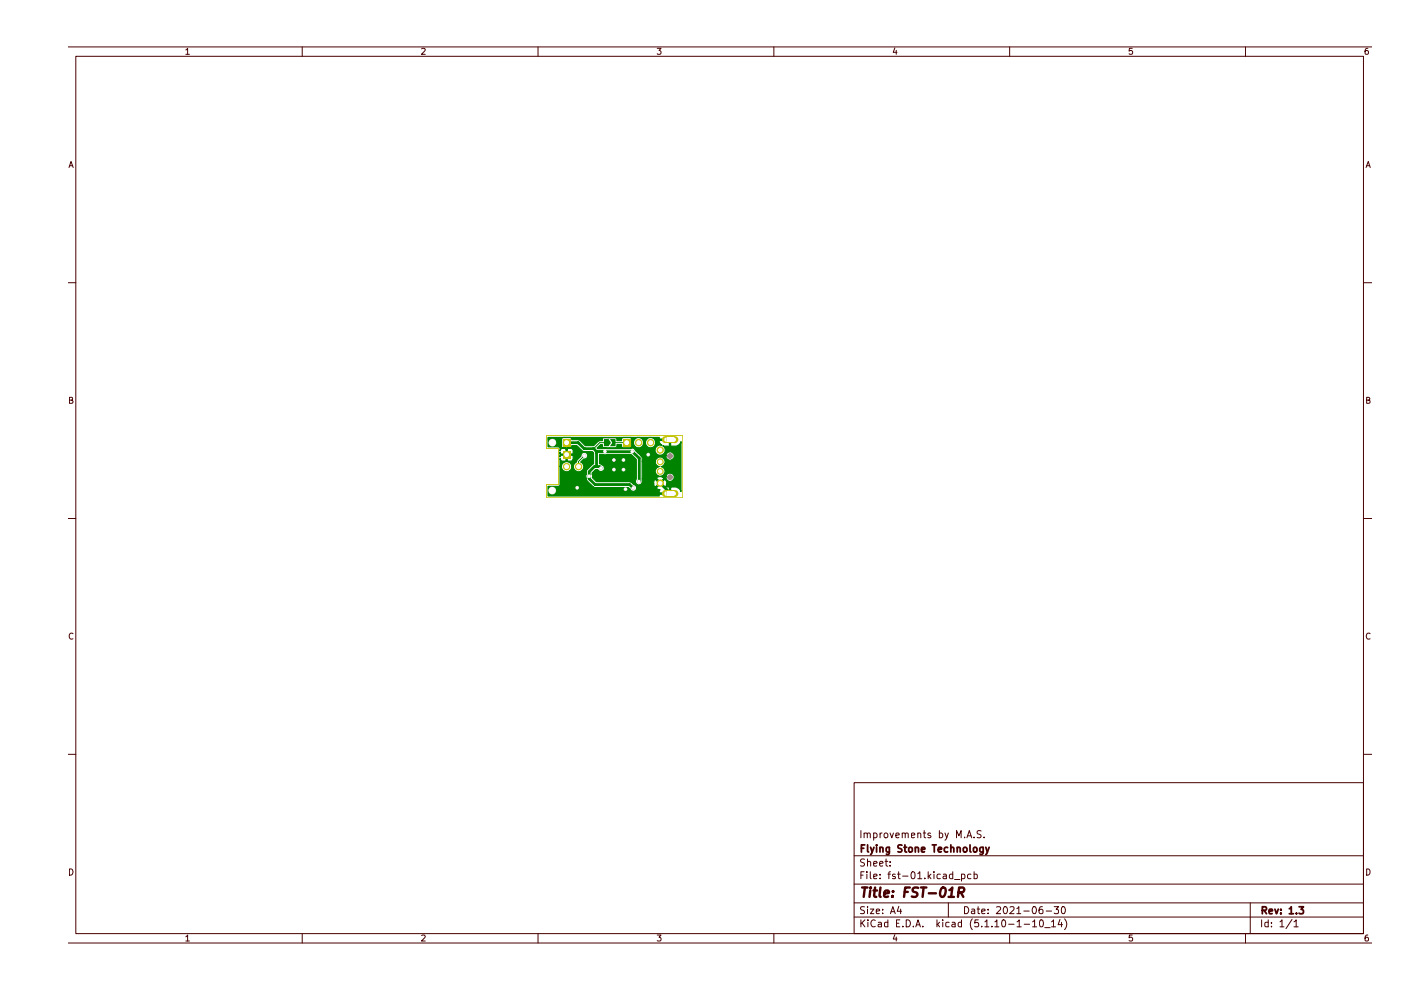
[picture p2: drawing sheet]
<svg xmlns="http://www.w3.org/2000/svg" width="297mm" height="210mm" viewBox="0 0 297 210" stroke-linecap="round" stroke-linejoin="round" font-family="sans-serif">
<g fill="none" stroke="#480000" stroke-width=".21">
<path d="M14.4 9.9h276.3M16.1 11.9h273v186.1h-273zM39.4 10.6l.4-.4v1.3M39.4 11.5h.8M64.1 9.9v2M89.4 10.4l.5-.2 .3 .4-.8 .9h.8M114.1 9.9v2M139.3 10.2h.9l-.5 .5 .5 .3-.2 .5-.7-.1M164.1 9.9v2M189.7 10.2l-.3 .9h.8M190 10.7v.8M214.1 9.9v2"/>
<path d="M240.1 10.2h-.6l-.1 .6 .5-.1 .2 .3v.3l-.2 .2-.5-.1M264.1 9.9v2M290 10.2l-.4 .1-.1 .2-.1 .8 .2 .2 .5-.1v-.6l-.5-.1-.2 .3M14.6 35.5l.5-1.3 .4 1.3M14.8 35.1h.6M289.6 35.5l.5-1.3 .4 1.3M289.8 35.1h.6M14.4 59.9h1.7M289.1 59.9h1.6M14.7 84.8h.6v-.5l-.6-.1v1.3h.5l.3-.2v-.2l-.3-.3M289.8 84.8h.5l.1-.2-.1-.3-.5-.1v1.3h.4l.2-.1 .1-.3-.3-.3M14.4 109.9h1.7"/>
<path d="M289.1 109.9h1.6M15.5 134.4a.61 .61 0 0 0-.9 .4 .61 .61 0 0 0 .6 .7l.3-.1M290.5 134.4l-.6-.1a.69 .69 0 0 0-.2 .7 .69 .69 0 0 0 .5 .5l.3-.1M14.4 159.9h1.7M289.1 159.9h1.6M181.1 165.9h108v32.1h-108zM182.5 176.1v1.5M183.2 176.8l.3-.2 .3 .1 .1 .9M183.2 176.6v1M183.9 176.8l.2-.2 .3 .1 .1 .9M185.2 176.7l.5-.1 .3 .3-.1 .6-.2 .1-.5-.1M185.2 176.6v1.5"/>
<path d="M186.6 176.6v1M187 176.6l-.4 .3M187.6 176.7l.3-.1 .3 .3v.4l-.3 .3-.3-.1-.2-.2zM188.7 176.6l.4 1 .3-1M189.9 177.1l.8-.1-.3-.4h-.3l-.2 .2v.6l.2 .2 .5-.1M191.3 176.8l.2-.2 .4 .1v.9M191.3 176.6v1M191.9 176.8l.2-.2 .4 .1 .1 .9M193.2 177.1l.8-.1v-.2a.44 .44 0 0 0-.7-.1v.8h.6M194.6 176.8l.2-.2 .3 .1 .1 .9M194.6 176.6v1M195.7 176.6h.6"/>
<path d="M195.9 176.1v1.3l.4 .2M197.3 176.7l-.4-.1-.2 .3 .6 .3 .1 .2a.44 .44 0 0 1-.7 .1M199.2 176.7l.4-.1 .3 .3-.1 .6-.2 .1-.4-.1M199.2 176.1v1.5M200.3 176.6l.4 1M201.1 176.6l-.4 1-.4 .5M202.8 177.6v-1.5l.5 1.1 .5-1.1v1.5M204.5 177.5v.1M205 177.6l.5-1.5 .5 1.5M205.1 177.2h.8M206.5 177.5v.1M208 176.2l-.6-.1-.2 .2v.4l.7 .3 .1 .3-.3 .3-.5-.1"/>
<path d="M208.6 177.5v.1M14.4 199.9h276.3M14.7 184.2a.68 .68 0 0 1 .8 .5 .68 .68 0 0 1-.4 .8h-.4zM39.4 198.6l.4-.4v1.3M39.4 199.5h.8M64.1 198v1.9M89.4 198.4l.6-.1 .2 .3-.8 .9h.8M114.1 198v1.9M139.3 198.2h.9l-.5 .5 .5 .3-.1 .4h-.8M164.1 198v1.9M181.1 194.4h108M181.1 191.4h108"/>
<path d="M181.1 187.5h108M181.1 181.4h108M182.5 195v1.5M182.5 185.5h.5M182.7 195.7l.7 .8M183.2 184.8h-.7v1.5M183.3 192.3h-.7l-.2 .2 .2 .4 .6 .2 .1 .2-.1 .4h-.8M183.3 182.2l-.6-.1-.3 .3 .2 .4 .6 .2 .1 .2-.1 .4h-.8M183.4 195l-.9 .9M183.8 184.8v.2M183.8 185.3v1M183.9 192.2v.2"/>
<path d="M183.9 182.8l.2-.2 .4 .1 .1 .9M183.9 182.1v1.5M183.9 192.7v1M184 195v.2M184 195.5v1M184.5 192.7h.8l-.8 1h.8M184.5 184.8v1.3l.2 .2M185.2 185.8l.8-.1-.1-.3h-.6l-.1 .1 .1 .8h.6M185.2 183.1l.8-.1-.3-.4-.4 .1-.1 .7 .2 .2h.5M185.6 195.2a.69 .69 0 0 0-1 .6 .69 .69 0 0 0 .9 .7l.1-.1M185.8 193.2l.7-.1-.1-.3-.4-.1-.2 .3 .1 .7h.5M186.2 195.6h.6l.1 .9h-.7v-.5l.7-.1"/>
<path d="M186.5 183.1l.7-.1-.2-.4h-.3l-.2 .2v.6l.2 .2h.4M186.6 186.2v.1M186.6 185.4v.1M187.1 193.6v.1M187.1 192.8v.2M187.6 182.6h.6M187.9 182.1v1.3l.3 .2M188.2 195v1.5h-.6v-.8l.6-.1M188.2 185.3h.6M188.7 183.5v.1M188.7 182.7v.1M188.8 193.7l.5-1.5 .5 1.5"/>
<path d="M188.8 184.8l-.3 .2v1.3M188.9 193.3h.7M189.7 198.2l-.3 .9h.8M189.8 185.4l-.4-.1-.2 .2 .2 .3 .4 .1v.4h-.6M190 198.7v.8M190.1 195.7h.5M190.3 185.3h.6M190.5 184.8v1.3l.1 .2h.3M190.6 192.2l-.4 1h1M190.8 195h-.7v1.5h.7M191 192.7v1M191.4 185.8h1.1"/>
<path d="M191.4 196.4v.1M192.1 195a.75 .75 0 0 1 .9 .8 .75 .75 0 0 1-.9 .7zM193.3 185l.2-.2a.78 .78 0 0 1 .5 .8 .78 .78 0 0 1-.5 .7l-.2-.1-.1-.4zM193.7 196.4v.1M194.2 196.5l.4-1.5 .5 1.5M194.3 196.1h.7M194.6 185.3l.4-.5v1.5M194.6 186.3h.8M195.7 196.4v.1M196.1 186.2v.1M196.8 184.8v1.5M196.9 185.8l.5 .5"/>
<path d="M197.4 185.3l-.6 .6M198 184.8v.2M198 185.3v1M198.7 195v1.5M198.8 196l.4 .5M199.2 195.5l-.5 .6M199.4 185.4a.49 .49 0 0 0-.7 .2l.1 .7h.6M199.9 195v.2M199.9 195.5v1M200 185.4h.6v.9M200.6 185.7l-.5 .1-.2 .2 .1 .3h.6M201.1 191.4v3"/>
<path d="M201.2 195.6h-.6l-.1 .2 .1 .7h.6M201.9 195.6h.5l.1 .9h-.6v-.5l.6-.1M202 185.4h-.5l-.2 .2v.5l.2 .2h.5M202 184.8v1.5M202.4 186.5h1.1M203.9 195v1.5h-.6l-.2-.2v-.5l.3-.3 .5 .1M203.9 186.3h.6l.1-.2-.1-.7h-.6v1.4M204.5 192.2a.75 .75 0 0 1 .9 .8 .75 .75 0 0 1-.9 .7zM205.9 185.4h-.6l-.2 .2v.5l.2 .2h.6M206 192.8h.6l.1 .9M206.1 194.8a1.73 1.73 0 0 0 0 2.3M206.5 185.4h.6l.1 .2-.1 .7h-.6"/>
<path d="M206.5 184.8v1.5M206.7 193.1l-.7 .1-.1 .2 .1 .3h.7M207.2 192.7h.5M207.4 192.2v1.3v.2h.3M207.4 195h-.7v.7l.2-.1 .5 .1 .1 .6-.3 .2-.5-.1M208.1 193.2l.8-.1-.1-.3-.4-.1-.3 .3 .1 .7h.6M208.1 196.4v.1M208.8 195.5l.4-.5v1.5M208.8 196.5h.9M209.5 193.6v.1M209.5 192.8v.2M210.3 196.4v.1"/>
<path d="M210.9 195.5l.5-.5v1.5M210.9 196.5h.9M211.3 192.4l.7-.1 .2 .4-1 1h1M212.5 195.2l.2-.2a.78 .78 0 0 1 .5 .8 .78 .78 0 0 1-.5 .7l-.2-.1-.1-.4zM212.9 192.3l.2-.1a.78 .78 0 0 1 .5 .8 .78 .78 0 0 1-.5 .7 .97 .97 0 0 1-.2-1.4zM213.9 196h1.1M214.1 198v1.9M214.2 192.4l.7-.1 .1 .4v.2l-.9 .8h.9M215.6 192.7l.4-.5v1.5M215.6 193.7h.8M215.6 195.5l.5-.5v1.5M215.6 196.5h.9"/>
<path d="M217.1 193.2h1.1M217.2 196h1.1M218.9 195.5l.5-.5v1.5M218.9 196.5h.9M219.1 192.3l.3-.1a.88 .88 0 0 1 0 1.5h-.2a.97 .97 0 0 1-.1-1.4zM220.5 195.2l.2-.2a.78 .78 0 0 1 .5 .8 .78 .78 0 0 1-.5 .7l-.2-.1-.1-.4zM221 192.2h-.3a.93 .93 0 0 0-.1 1.5l.5-.1v-.6l-.5-.2-.3 .3M221.5 196.7h1.2M221.8 193.2h1.2M223 195.5l.4-.5v1.5M223 196.5h.8M223.5 192.2h.9l-.5 .6 .4 .1 .1 .2-.1 .6-.8-.1"/>
<path d="M224.7 194.9l-.3 1.1h.9M225.1 195.5v1M225.2 192.4l.3-.2a.88 .88 0 0 1 0 1.5 .81 .81 0 0 1-.3-1.3zM225.7 194.8a1.61 1.61 0 0 1 0 2.3M240.1 198.2h-.6l-.1 .6 .5-.1 .2 .3v.3l-.2 .2-.5-.1M264.1 198v1.9M265.1 191.4v6.6M267.5 195v1.5M268.9 195v1.5h-.6l-.1-.8 .7-.1M269.6 196.4v.1M269.6 195.6v.1M271.4 195.5l.4-.5v1.5"/>
<path d="M271.4 196.5h.8M273.9 194.9l-1.2 2M274.3 195.5l.5-.5v1.5M274.3 196.5h.9M289.8 184.2a.66 .66 0 0 1 .7 .7 .66 .66 0 0 1-.7 .6zM290 198.2l-.4 .1-.1 .2-.1 .8 .2 .2 .5-.1v-.6l-.5-.1-.2 .3"/>
</g>
<g fill="none" stroke="#480000" stroke-width=".38">
<path d="M182.6 179.9h.5M183.4 179.1h-.8v1.6M183.9 179.1v1.3l.3 .3M184.6 179.6l.3 1.1M185.3 179.6l-.5 1.4-.2 .2M185.9 179.1v.2M185.9 179.6v1.1M186.6 179.8l.2-.2 .4 .1v1M186.6 179.6v1.1M188.6 179.6l-.1 1.4-.2 .2-.4-.1M188.6 179.7l-.5-.1-.2 .3 .1 .7h.6M191.2 179.2l-.6-.1-.2 .2v.4l.7 .3 .1 .4-.3 .3-.5-.1"/>
<path d="M191.7 179.6h.5M191.9 179.1v1.3l.3 .3M192.7 179.8l.2-.2 .5 .2-.1 .8-.4 .1-.2-.2zM194.1 179.8l.2-.2 .4 .1v1M194.1 179.6v1.1M197.7 179.1h.8M198.1 179.1v1.6M200.9 179.7l-.4-.1-.3 .3v.5l.2 .2h.5M201.6 179.8l.2-.2 .3 .1 .1 1M201.6 179.1v1.6M203 179.8l.2-.2 .3 .1 .1 1M203 179.6v1.1"/>
<path d="M204.4 179.7l.3-.1 .3 .3v.5l-.3 .3-.3-.1-.2-.2zM205.7 179.1v1.3l.2 .3M206.4 179.8l.2-.2 .4 .1 .1 .2-.1 .7-.4 .1-.2-.2zM208.5 179.6v1.3l-.3 .3-.4-.1M208.5 179.7l-.5-.1-.3 .3 .2 .7h.6M209 179.6l.3 1.1M209.7 179.6l-.5 1.4-.2 .2M195.4 180.1l.7-.1-.2-.4-.5 .1v.7l.2 .3 .4-.1M198.9 180.1l.8-.1-.3-.4h-.3l-.2 .3v.5l.2 .3 .5-.1M267.6 193h.8l.1-.2-.1-.4-.8-.1v1.4M268 193l.5 .7M269.1 193.2l.7-.1-.1-.3h-.4l-.2 .2 .1 .7h.5"/>
<path d="M270.3 192.8l.3 .9 .4-.9M271.6 193.6v.1M271.6 192.8v.2M273.4 192.7l.4-.4v1.4M273.4 193.7h.8M274.9 193.6v.1M275.4 192.3h1l-.5 .5 .3 .1 .2 .2-.2 .6-.8-.1"/>
</g>
<g fill="none" stroke="#480000" stroke-width=".51">
<path d="M182.8 188.2h1.1M183.4 188.2l-.3 2M184.5 188.8l-.2 1.4M184.6 188.2v.1M185.2 188.8h.8M185.5 188.2l-.2 1.7 .1 .2 .4 .1M186.7 188.2l-.2 1.7 .2 .3M187.5 189.5l1-.2v-.2l-.3-.3-.6 .1-.2 1 .3 .3 .6-.1M189.2 189.9v.3M189.3 188.9v.2M191.8 189.1h.7M192.9 188.2h-1l-.2 2"/>
<path d="M194.7 188.3a.9 .9 0 0 0-1.1 0l-.1 .3a.4 .4 0 0 0 .3 .5 .61 .61 0 0 1 .7 .5v.2l-.4 .4-.8-.1M195.3 188.2h1.1M195.8 188.2l-.2 2M196.9 189.4h1.5M199.6 188.3l.5-.1a1.24 1.24 0 0 1-.2 2l-.4-.1a1.51 1.51 0 0 1 .1-1.8zM201.1 190.2h1.2M201.3 188.7l.6-.5-.2 2M203.2 189.2h.8l.3-.2a.49 .49 0 0 0-.2-.8h-.7l-.3 2M203.7 189.2l.5 1"/>
</g>
<path d="M122.4 103.4l.8 .9h8.9l.5-.6" fill="none" stroke="#008400" stroke-width=".38"/>
<path d="M120.2 93.9h2.4M122.6 93.9l.1 .1M122.6 93.9l1.3 1.2M126.5 98.9h.6l.3 .4M134.1 95.8l1.4 1.4v4.9M124.9 100v1.5l1.3 1.2h7.3l.8 .8M140 102.4l2.1 2.2" fill="none" stroke="#008400" stroke-width=".59"/>
<path d="M137.4 96.4v3.5l2.6 2.5" fill="none" stroke="#008400" stroke-width=".51"/>
<path d="M123.9 96.6l-1.2 1.2v1.1" fill="none" stroke="#008400" stroke-width=".21"/>
<path d="M116.2 92.8h23.6l.1 .3h2.3v1.5a1.76 1.76 0 0 0 2.2-1v10.6l-.1-.2a1.87 1.87 0 0 0-2.1-.7v1.5h-2.3l-.1 .4h-23.6v-2.1h2.2l.3-.2v-4.1h.3a1.1 1.1 0 0 0 1.1 1.2 1.1 1.1 0 0 0 1.1-1.2h.4v.3a1.1 1.1 0 0 0 1.7 .8 1.1 1.1 0 0 0-.2-1.9l.7-.7h.2a.72 .72 0 0 0 .6-.8 .72 .72 0 0 0-.8-.6 .72 .72 0 0 0-.6 .8l-.8 .8-.2 .5-.4 .3-.2 .5h-.4v-.2a1.11 1.11 0 0 0-1.2-.7 1.11 1.11 0 0 0-1 .9h-.3v-1.6l.3 .5 .9 .1 .1-.2v-1.1h.3v1.1l.1 .2h.6l.5-.4v-.7l-.1-.2h-2.5l-.2 .4v-1l.2 .4h1.1v-1.1h.3v1.1h1.1l.1-.2v-.7l-.5-.4h-.6l-.1 .2-1.1-.2-.3 .2-.2 .4v-.6l-.3-.3h-2.2v-1.6h2.9v1.6l.2 .3h1.7l.2-.3v-.2h1.1l1.3 1.2 2 .1 .2 .2v2.3l-1.4 1.3-.2 1.3 .3 1.1 1.3 1.3 7.4 .1 .4 .4a.72 .72 0 0 0 .9 .4 .72 .72 0 0 0 .5-.8h4.2l.1 .2 .6 .2-.2 .4 .2 .3h2v-1.2l-1-.1h.3l.2-.8-.2-.7-.3-.1-1.7 1.8h-4.2l-.1-.4-1.4-.9h-7.1l-.8-.8-.1-1 .8-.7h.5a.73 .73 0 0 0 1.2 .1 .73 .73 0 0 0-.4-1.1l-.5-.3v-1.9h6.8l1 1v4.2a.72 .72 0 0 0 .1 1.1 .72 .72 0 0 0 1-.2h2.6l.2 .7h.2l.8-.8-.8-.8a.71 .71 0 0 0-.4 .9h-2.6l.2-1h3l.8 .7 .7-.7v-.3l-.3-.1h.8l.1 .5a.83 .83 0 0 0 1.2 .4 .95 .95 0 0 0 .4-1.2 .88 .88 0 0 0-1-.5 .88 .88 0 0 0-.7 .8h-1.6l-.3 .1-.1 .3h-3v-3.7h2.7a1.06 1.06 0 0 0 .8 1.1 1.03 1.03 0 0 0-.6 1.6 1.03 1.03 0 0 0 1.7 0 1.03 1.03 0 0 0-.6-1.6 1.03 1.03 0 0 0 .4-1.7 1.03 1.03 0 0 0-1.7 .6h-2.7v-.8l-.3-.4h5.3v.3a.88 .88 0 0 0 1.4 .6 .88 .88 0 0 0 0-1.5 .88 .88 0 0 0-1.4 .6h-5.3l-1.3-1.3h4.3v.2a1.08 1.08 0 0 0 1.6 .9 1.08 1.08 0 0 0 0-1.9l1.4 .1v-1.2h-2l-.2 .2 .6 .8a1.08 1.08 0 0 0-1.4 .9h-4.3l-.5-.3-.4 .1h-5.1l-.3-.1-1.6 .1-.1-.1 .7-.7h.4v.5l.3 .2h2.5l.3-.3v-.4h1v.4l.2 .3h1.7l.2-.3v-.9h.4v.2a1.08 1.08 0 0 0 1.2 1 1.08 1.08 0 0 0 1-1.2h.3v.2a1.08 1.08 0 0 0 1.7 .8 1.08 1.08 0 0 0 0-1.8 1.08 1.08 0 0 0-1.7 .8h-.3l-.1-.2a1.08 1.08 0 0 0-1.1-.8 1.08 1.08 0 0 0-1 1h-.4v-.8l-.3-.2h-1.6l-.2 .2v.4h-1v-.4l-.2-.2h-2.7l-.2 .1v.5l-.9 .2-.9 .9h-1.8l-1.3-1.2-1.6-.1v-.2l-.3-.2h-1.5l-.3 .3h-2.9z" fill="#008400"/>
<path d="M116.2 92.8h23.6l.1 .3h2.3v1.5a1.76 1.76 0 0 0 2.2-1v10.6l-.1-.2a1.87 1.87 0 0 0-2.1-.7v1.5h-2.3l-.1 .4h-23.6v-2.1h2.2l.3-.2v-4.1h.3a1.1 1.1 0 0 0 1.1 1.2 1.1 1.1 0 0 0 1.1-1.2h.4v.3a1.1 1.1 0 0 0 1.7 .8 1.1 1.1 0 0 0-.2-1.9l.7-.7h.2a.72 .72 0 0 0 .6-.8 .72 .72 0 0 0-.8-.6 .72 .72 0 0 0-.6 .8l-.8 .8-.2 .5-.4 .3-.2 .5h-.4v-.2a1.11 1.11 0 0 0-1.2-.7 1.11 1.11 0 0 0-1 .9h-.3v-1.6l.3 .5 .9 .1 .1-.2v-1.1h.3v1.1l.1 .2h.6l.5-.4v-.7l-.1-.2h-2.5l-.2 .4v-1l.2 .4h1.1v-1.1h.3v1.1h1.1l.1-.2v-.7l-.5-.4h-.6l-.1 .2-1.1-.2-.3 .2-.2 .4v-.6l-.3-.3h-2.2v-1.6h2.9v1.6l.2 .3h1.7l.2-.3v-.2h1.1l1.3 1.2 2 .1 .2 .2v2.3l-1.4 1.3-.2 1.3 .3 1.1 1.3 1.3 7.4 .1 .4 .4a.72 .72 0 0 0 .9 .4 .72 .72 0 0 0 .5-.8h4.2l.1 .2 .6 .2-.2 .4 .2 .3h2v-1.2l-1-.1h.3l.2-.8-.2-.7-.3-.1-1.7 1.8h-4.2l-.1-.4-1.4-.9h-7.1l-.8-.8-.1-1 .8-.7h.5a.73 .73 0 0 0 1.2 .1 .73 .73 0 0 0-.4-1.1l-.5-.3v-1.9h6.8l1 1v4.2a.72 .72 0 0 0 .1 1.1 .72 .72 0 0 0 1-.2h2.6l.2 .7h.2l.8-.8-.8-.8a.71 .71 0 0 0-.4 .9h-2.6l.2-1h3l.8 .7 .7-.7v-.3l-.3-.1h.8l.1 .5a.83 .83 0 0 0 1.2 .4 .95 .95 0 0 0 .4-1.2 .88 .88 0 0 0-1-.5 .88 .88 0 0 0-.7 .8h-1.6l-.3 .1-.1 .3h-3v-3.7h2.7a1.06 1.06 0 0 0 .8 1.1 1.03 1.03 0 0 0-.6 1.6 1.03 1.03 0 0 0 1.7 0 1.03 1.03 0 0 0-.6-1.6 1.03 1.03 0 0 0 .4-1.7 1.03 1.03 0 0 0-1.7 .6h-2.7v-.8l-.3-.4h5.3v.3a.88 .88 0 0 0 1.4 .6 .88 .88 0 0 0 0-1.5 .88 .88 0 0 0-1.4 .6h-5.3l-1.3-1.3h4.3v.2a1.08 1.08 0 0 0 1.6 .9 1.08 1.08 0 0 0 0-1.9l1.4 .1v-1.2h-2l-.2 .2 .6 .8a1.08 1.08 0 0 0-1.4 .9h-4.3l-.5-.3-.4 .1h-5.1l-.3-.1-1.6 .1-.1-.1 .7-.7h.4v.5l.3 .2h2.5l.3-.3v-.4h1v.4l.2 .3h1.7l.2-.3v-.9h.4v.2a1.08 1.08 0 0 0 1.2 1 1.08 1.08 0 0 0 1-1.2h.3v.2a1.08 1.08 0 0 0 1.7 .8 1.08 1.08 0 0 0 0-1.8 1.08 1.08 0 0 0-1.7 .8h-.3l-.1-.2a1.08 1.08 0 0 0-1.1-.8 1.08 1.08 0 0 0-1 1h-.4v-.8l-.3-.2h-1.6l-.2 .1v.5h-1v-.4l-.2-.2h-2.7l-.2 .2v.4l-.9 .2-.9 .9h-1.8l-1.3-1.2-1.6-.1v-.2l-.3-.2h-1.5l-.3 .3h-2.9z" fill="none" stroke="#008400" stroke-width=".25"/>
<path d="M123.9 95.1h2l.6 .7v3.1h-.5l-1.1 1.1M126.4 95.8h7.7" fill="none" stroke="#008400" stroke-width=".59"/>
<path d="M128.6 93.9h-1.4l-1.3 1.2M128.6 95.6l-.2 .2M130 93.9h.1M130 93.9h2.9" fill="none" stroke="#008400" stroke-width=".21"/>
<g fill="#008400">
<path d="M129.3 93.1h1.2v1.5h-1.2l.5-.7z"/>
<path d="M128 93.1h1l.5 .8-.5 .7h-1z"/>
</g>
<path d="M115.9 92.4h28.9v13.1h-28.9v-2.8h2.5v-7.6h-2.5z" fill="none" stroke="#c2c200" stroke-width=".21"/>
<g fill="#c2c200">
<path d="M132.1 93.1h1.5v1.5h-1.5z"/>
<path d="M119.4 95.6h1.5v1.6h-1.5z"/>
<path d="M119.4 93.1h1.5v1.5h-1.5z"/>
<path d="M142.5 92.7l.6-.2v.7v-.7a.75 .75 0 0 1 .7 .9 .75 .75 0 0 1-1.1 .5 .75 .75 0 0 1-.2-1.2z"/>
<path d="M140.6 92.7l.5-.2v1.5a.75 .75 0 0 1-.7-.5 .75 .75 0 0 1 .2-.8z"/>
<path d="M141.1 92.5h2v1.5h-2z"/>
<circle cx="135.4" cy="93.9" r=".78"/>
<circle cx="122.7" cy="98.9" r=".78"/>
<circle cx="120.1" cy="98.9" r=".78"/>
<circle cx="138" cy="93.9" r=".78"/>
<circle cx="140" cy="97.9" r=".74"/>
<circle cx="140" cy="95.4" r=".78"/>
</g>
<circle cx="142.1" cy="96.7" r=".57" fill="#848484"/>
<g fill="#c2c200">
<path d="M142.5 104.1l.6-.2v.7v-.7a.75 .75 0 0 1 .7 .9 .75 .75 0 0 1-1.1 .5 .75 .75 0 0 1-.2-1.2z"/>
<path d="M140.6 104.1l.5-.2v1.5a.75 .75 0 0 1-.7-.5 .75 .75 0 0 1 .2-.8z"/>
<path d="M141.1 103.9h2v1.5h-2z"/>
<circle cx="140" cy="99.9" r=".74"/>
<circle cx="140" cy="102.4" r=".78"/>
</g>
<circle cx="142.1" cy="101.2" r=".57" fill="#848484"/>
<g fill="#c2c2c2">
<circle cx="132.2" cy="99.6" r=".4"/>
<circle cx="130.2" cy="99.6" r=".4"/>
<circle cx="132.6" cy="103.7" r=".4"/>
<circle cx="135.5" cy="102.1" r=".4"/>
<circle cx="134.3" cy="103.5" r=".4"/>
<circle cx="123.9" cy="96.6" r=".4"/>
<circle cx="122.4" cy="103.4" r=".4"/>
<circle cx="117.1" cy="104" r=".83"/>
<circle cx="117.1" cy="93.9" r=".83"/>
<circle cx="124.9" cy="101" r=".4"/>
<circle cx="132.2" cy="97.5" r=".4"/>
<circle cx="130.2" cy="97.5" r=".4"/>
<circle cx="137.4" cy="96.4" r=".4"/>
<circle cx="134.1" cy="95.8" r=".4"/>
<circle cx="128.3" cy="95.7" r=".4"/>
<circle cx="127.4" cy="99.3" r=".4"/>
</g>
<g fill="#fff">
<path d="M142.6 92.8l.2-.1v.5v-.5a.5 .5 0 0 1 .5 .7 .5 .5 0 0 1-.8 .2 .5 .5 0 0 1 .1-.8z"/>
<path d="M140.9 93l.4-.3v1a.5 .5 0 0 1-.4-.7z"/>
<path d="M141.3 92.8h1.5v.9h-1.5z"/>
<circle cx="132.9" cy="93.9" r=".53"/>
<circle cx="135.4" cy="93.9" r=".53"/>
<circle cx="122.7" cy="98.9" r=".53"/>
<circle cx="120.1" cy="98.9" r=".53"/>
<circle cx="120.1" cy="96.4" r=".53"/>
<circle cx="120.1" cy="93.9" r=".53"/>
<circle cx="138" cy="93.9" r=".53"/>
<circle cx="140" cy="97.9" r=".49"/>
<circle cx="140" cy="95.4" r=".49"/>
</g>
<circle cx="142.1" cy="96.7" r=".57" fill="#848484"/>
<g fill="#fff">
<path d="M142.6 104.2l.2-.1v.5v-.5a.5 .5 0 0 1 .5 .7 .5 .5 0 0 1-.8 .2 .5 .5 0 0 1 .1-.8z"/>
<path d="M141.1 104.2l.2-.1v1a.5 .5 0 0 1-.4-.3 .5 .5 0 0 1 .2-.6z"/>
<path d="M141.3 104.1h1.5v1.1h-1.5z"/>
<circle cx="140" cy="99.9" r=".49"/>
<circle cx="140" cy="102.4" r=".49"/>
</g>
<circle cx="142.1" cy="101.2" r=".57" fill="#848484"/>
<g fill="#fff">
<circle cx="132.2" cy="99.6" r=".32"/>
<circle cx="130.2" cy="99.6" r=".32"/>
<circle cx="132.6" cy="103.7" r=".32"/>
<circle cx="135.5" cy="102.1" r=".32"/>
<circle cx="134.3" cy="103.5" r=".32"/>
<circle cx="123.9" cy="96.6" r=".32"/>
<circle cx="122.4" cy="103.4" r=".32"/>
<circle cx="117.1" cy="104" r=".74"/>
<circle cx="117.1" cy="93.9" r=".74"/>
<circle cx="124.9" cy="101" r=".32"/>
<circle cx="132.2" cy="97.5" r=".32"/>
<circle cx="130.2" cy="97.5" r=".32"/>
<circle cx="137.4" cy="96.4" r=".32"/>
<circle cx="134.1" cy="95.8" r=".32"/>
<circle cx="128.3" cy="95.7" r=".32"/>
<circle cx="127.4" cy="99.3" r=".32"/>
</g>
</svg>
